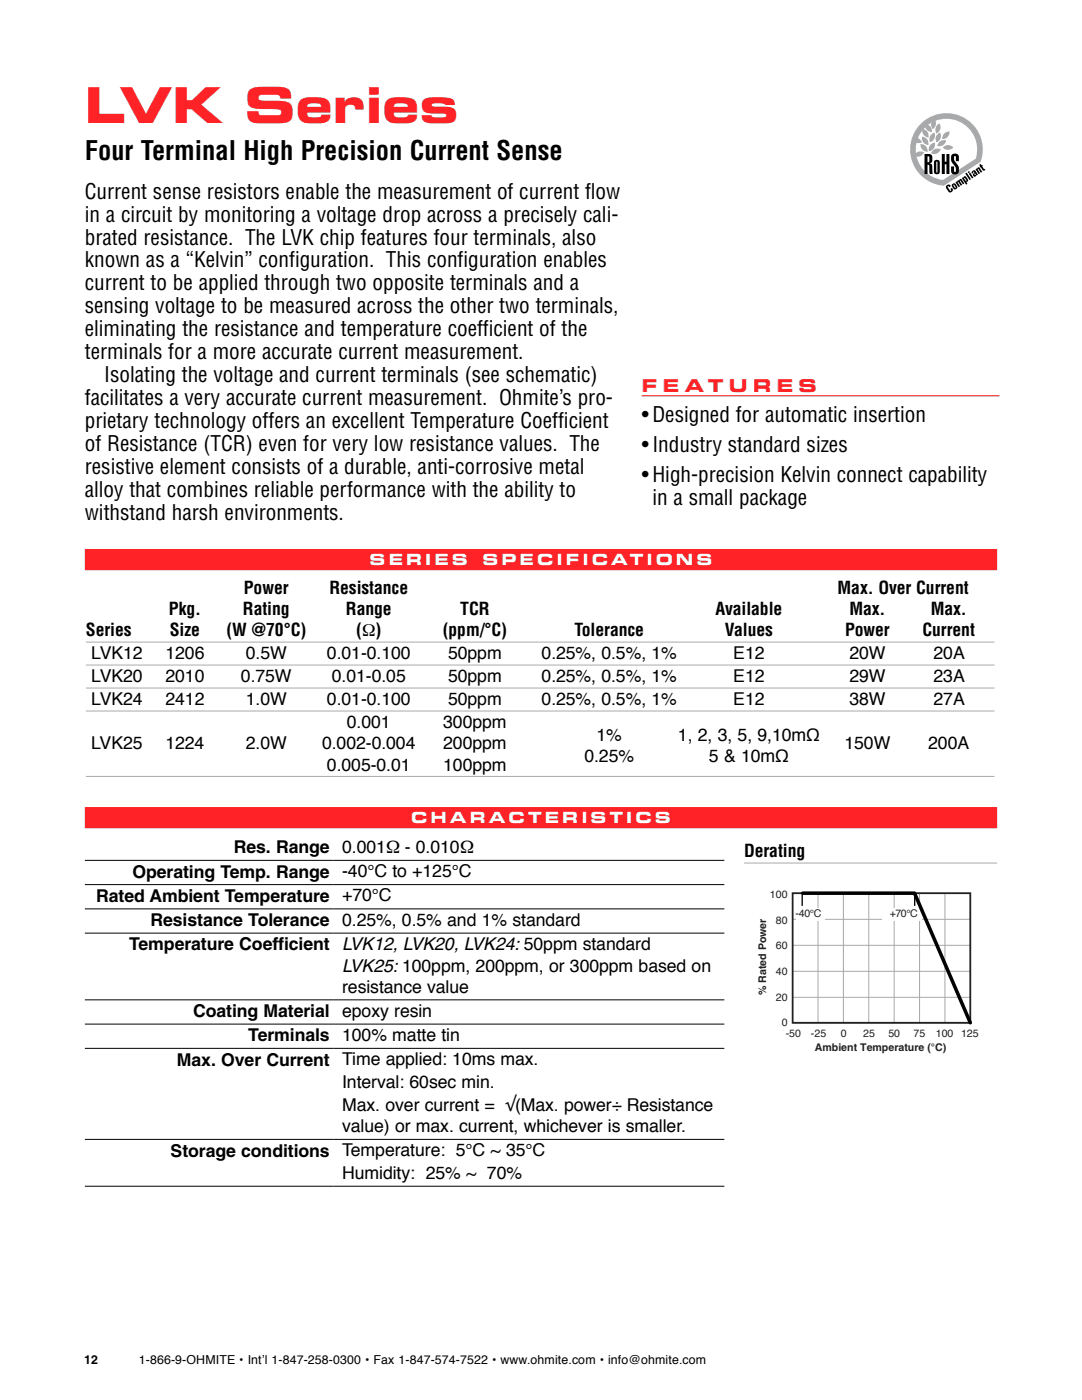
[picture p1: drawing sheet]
<svg xmlns="http://www.w3.org/2000/svg" width="216mm" height="279mm" viewBox="0 0 216 279" stroke-linecap="round" stroke-linejoin="round" font-family="sans-serif">
<defs><g id="words">
<text font-size="9.9" fill="#ff2227" x="16.9" y="24.6">LVK Series</text>
<text font-size="5.3" x="16.9" y="32">Four Terminal High Precision Current Sense</text>
<g font-size="4.2">
<text x="16.9" y="39.6">Current sense resistors enable the measurement of current flow</text>
<text x="16.9" y="44.2">in a circuit by monitoring a voltage drop across a precisely cali-</text>
<text x="16.9" y="48.8">brated resistance. The LVK chip features four terminals, also</text>
<text x="16.9" y="53.4">known as a “Kelvin” configuration. This configuration enables</text>
<text x="16.9" y="58">current to be applied through two opposite terminals and a</text>
<text x="16.9" y="62.6">sensing voltage to be measured across the other two terminals,</text>
<text x="16.9" y="67.1">eliminating the resistance and temperature coefficient of the</text>
<text x="16.9" y="71.7">terminals for a more accurate current measurement.</text>
<text x="20.8" y="76.3">Isolating the voltage and current terminals (see schematic)</text>
<text x="16.9" y="80.9">facilitates a very accurate current measurement. Ohmite’s pro-</text>
<text x="16.9" y="85.5">prietary technology offers an excellent Temperature Coefficient</text>
<text x="128.1" y="84.2">• Designed for automatic insertion</text>
<text x="16.9" y="90.1">of Resistance (TCR) even for very low resistance values. The</text>
<text x="16.9" y="94.6">resistive element consists of a durable, anti-corrosive metal</text>
<text x="128.1" y="90.2">• Industry standard sizes</text>
<text x="16.9" y="99.2">alloy that combines reliable performance with the ability to</text>
<text x="128.1" y="96.2">• High-precision Kelvin connect capability</text>
<text x="130.2" y="100.8">in a small package</text>
<text x="16.9" y="103.8">withstand harsh environments.</text>
</g>
<text font-size="3.5" fill="#ff2227" x="128.1" y="78.2">F e a t u r e s</text>
<g font-size="3.5">
<text x="48.7" y="118.5">Power</text>
<text x="65.7" y="118.5">Resistance</text>
<text x="167.1" y="118.5">Max. Over Current</text>
<text x="33.7" y="122.8">Pkg.</text>
<text x="48.5" y="122.8">Rating</text>
<text x="69" y="122.8">Range</text>
<text x="91.8" y="122.8">TCR</text>
<text x="142.8" y="122.8">Available</text>
<text x="169.5" y="122.8">Max.</text>
<text x="185.7" y="122.8">Max.</text>
<text x="17.1" y="127">Series</text>
<text x="18.2" y="131.6">LVK12</text>
<text x="33" y="131.6">1206</text>
<text x="33.9" y="127">Size</text>
<text x="45.2" y="127">(W @70°C)</text>
<text x="49" y="131.6">0.5W</text>
<text x="65.2" y="131.6">0.01-0.100</text>
<text x="71.1" y="127">(Ω)</text>
<text x="88.3" y="127">(ppm/°C)</text>
<text x="89.4" y="131.6">50ppm</text>
<text x="108.1" y="131.6">0.25%, 0.5%, 1%</text>
<text x="114.6" y="127">Tolerance</text>
<text x="144.6" y="127">Values</text>
<text x="146.3" y="131.6">E12</text>
<text x="168.6" y="127">Power</text>
<text x="169.5" y="131.6">20W</text>
<text x="184.1" y="127">Current</text>
<text x="186.3" y="131.6">20A</text>
<text x="18.2" y="136.2">LVK20</text>
<text x="33" y="136.2">2010</text>
<text x="48.1" y="136.2">0.75W</text>
<text x="66.2" y="136.2">0.01-0.05</text>
<text x="89.4" y="136.2">50ppm</text>
<text x="108.1" y="136.2">0.25%, 0.5%, 1%</text>
<text x="146.3" y="136.2">E12</text>
<text x="169.5" y="136.2">29W</text>
<text x="186.3" y="136.2">23A</text>
<text x="18.2" y="140.8">LVK24</text>
<text x="33" y="140.8">2412</text>
<text x="49" y="140.8">1.0W</text>
<text x="65.2" y="140.8">0.01-0.100</text>
<text x="89.4" y="140.8">50ppm</text>
<text x="108.1" y="140.8">0.25%, 0.5%, 1%</text>
<text x="146.3" y="140.8">E12</text>
<text x="169.5" y="140.8">38W</text>
<text x="186.3" y="140.8">27A</text>
<text x="18.2" y="149.6">LVK25</text>
<text x="33" y="149.6">1224</text>
<text x="49" y="149.6">2.0W</text>
<text x="64.3" y="149.6">0.002-0.004</text>
<text x="69.2" y="145.3">0.001</text>
<text x="88.4" y="145.3">300ppm</text>
<text x="88.4" y="149.6">200ppm</text>
<text x="119" y="147.8">1%</text>
<text x="135.3" y="147.8">1, 2, 3, 5, 9,10mΩ</text>
<text x="168.5" y="149.6">150W</text>
<text x="185.2" y="149.6">200A</text>
<text x="65.2" y="153.8">0.005-0.01</text>
<text x="88.4" y="153.8">100ppm</text>
<text x="116.6" y="152">0.25%</text>
<text x="141.5" y="152">5 &amp; 10mΩ</text>
<text x="46.6" y="170.3">Res. Range 0.001Ω - 0.010Ω</text>
<text x="148.5" y="171.1">Derating</text>
<text x="19.2" y="180">Rated Ambient Temperature</text>
<text x="26.4" y="175.1">Operating Temp. Range</text>
<text x="68.3" y="175.1">-40°C to +125°C</text>
<text x="68.3" y="179.9">+70°C</text>
<text x="30" y="184.8">Resistance Tolerance</text>
<text x="68.3" y="184.7">0.25%, 0.5% and 1% standard</text>
<text x="25.8" y="189.7">Temperature Coefficient LVK12, LVK20, LVK24: 50ppm standard</text>
<text x="68.3" y="193.9">LVK25: 100ppm, 200ppm, or 300ppm based on</text>
<text x="38.5" y="203">Coating Material</text>
<text x="68.3" y="198.1">resistance value</text>
<text x="68.3" y="202.9">epoxy resin</text>
<text x="49.5" y="207.8">Terminals 100% matte tin</text>
<text x="35.3" y="212.7">Max. Over Current</text>
<text x="68.3" y="212.6">Time applied: 10ms max.</text>
<text x="68.3" y="217.2">Interval: 60sec min.</text>
<text x="68.3" y="221.7">Max. over current = √(Max. power÷ Resistance</text>
<text x="68.3" y="226">value) or max. current, whichever is smaller.</text>
<text x="34.1" y="230.8">Storage conditions Temperature: 5°C ~ 35°C</text>
<text x="68.3" y="235.3">Humidity: 25% ~ 70%</text>
</g>
<g font-size="3.1" fill="#fff">
<text x="73.8" y="112.8">S e r i e s</text>
<text x="96.2" y="112.8">S p e c i f i c at i o n s</text>
<text x="82" y="164.3">c h a r a c t e r i s t i c s</text>
</g>
<g font-size="2.5">
<text x="16.8" y="272.2">12</text>
<text x="27.7" y="272.1">1-866-9-OHMITE • Int’l 1-847-258-0300 • Fax 1-847-574-7522 • www.ohmite.com • info@ohmite.com</text>
</g>
<g font-size="2.1" fill="#231f20">
<text x="153.6" y="179.2">100</text>
<text x="154.8" y="184.3">80</text>
<text x="158.7" y="183.1">-40°C</text>
<text x="177.6" y="183.1">+70°C</text>
<text x="154.8" y="189.4">60</text>
<text x="154.8" y="194.6">40</text>
<text x="152.9" y="198.6" transform="rotate(-90 152.9 198.6)">% Rated Power</text>
<text x="154.8" y="199.7">20</text>
<text x="156" y="204.8">0</text>
<text x="156.8" y="206.9">-50</text>
<text x="161.8" y="206.9">-25</text>
<text x="162.6" y="209.7">Ambient Temperature (°C)</text>
<text x="167.8" y="206.9">0</text>
<text x="172.2" y="206.9">25</text>
<text x="177.3" y="206.9">50</text>
<text x="182.3" y="206.9">75</text>
<text x="186.7" y="206.9">100</text>
<text x="191.8" y="206.9">125</text>
</g>
</g></defs>
<path d="M17.1 128.1h181.3M17.1 132.7h181.3M17.1 137.3h181.3M17.1 141.9h181.3M17.1 155h181.3" fill="none" stroke="#a7a9ac" stroke-width=".2"/>
<path d="M184.7 25.3a6.1 6.1 0 0 1 7.5-.6 6.1 6.1 0 0 1 2.5 7l-6.5 4.2a6.1 6.1 0 0 1-5.2-4.2 6.1 6.1 0 0 1 1.7-6.4zM184 24.4a7.3 7.3 0 0 0-2 7.8 7.3 7.3 0 0 0 6.3 4.9l7.4-4.8a7.3 7.3 0 0 0-2.8-8.5 7.3 7.3 0 0 0-8.9 .6z" fill-rule="evenodd" fill="#a7a9ac"/>
<path d="M188.8 37.1l.2-.2a.45 .45 0 0 1 .7 .3l-.3 .2-.1-.2-.2 .1 .5 .8 .2-.1-.2-.3 .4-.2a.51 .51 0 0 1 0 .8 .51 .51 0 0 1-.8-.1l-.5-.8zM190.7 36.4l.2-.2 .1 .1a.27 .27 0 0 1 .1-.3 .27 .27 0 0 1 .3 0 .29 .29 0 0 1 .2-.3 .29 .29 0 0 1 .3 .1l.5 .8-.3 .2-.5-.7 .4 .8-.3 .2-.6-.8 .5 .9-.3 .1zM192.6 34.6l.3-.2 .8 1.4-.2 .1zM194.7 33.8l.2-.2 .1 .1a.27 .27 0 0 1 .1-.3 .27 .27 0 0 1 .4 .1l.5 .8-.3 .2-.6-.8 .5 .9-.3 .2zM195.4 32.9l.3-.2 .2 .3 .1-.1 .1 .2-.1 .1 .3 .5h.2l.1 .2-.4 .2-.5-.7h-.1z" fill="#000"/>
<g fill="#000">
<path d="M190.3 36.9l-.1 .1 .5 .5v-.1zM190 36.8l.6-.2 .4 .6a.44 .44 0 0 1-.2 .5 .44 .44 0 0 1-.6-.1l-.3-.5z" fill-rule="evenodd"/>
<path d="M191.9 35.5l.3-.1 .1 .1a.3 .3 0 0 1 .2-.3 .3 .3 0 0 1 .3 .2l.3 .3a.3 .3 0 0 1 .1 .4 .3 .3 0 0 1-.4 .2l.3 .4-.3 .2zM192.4 35.5v.2l.4 .4v-.2z" fill-rule="evenodd"/>
<path d="M193.1 34.3l.3-.2 .1 .3-.2 .1zM193.3 34.6l.3-.1 .6 .9-.3 .2z" fill-rule="evenodd"/>
<path d="M194 34.2l.6-.2 .6 .8-.4 .1a.37 .37 0 0 1-.6 .2 .37 .37 0 0 1 .2-.6l-.2-.2v.2l-.3 .2v-.3zM194.5 34.6l-.1 .2 .2 .1 .1-.1z" fill-rule="evenodd"/>
</g>
<g fill="#a7a9ac">
<path d="M182.7 30.6l.8-.4 .9 .2a1.37 1.37 0 0 1-2 .7z"/>
<path d="M185.7 28.8l.8-.4a1.37 1.37 0 0 1-1.1 1.8v-.8z"/>
<path d="M183.7 28.7a1.38 1.38 0 0 1 1.4 1.6 1.37 1.37 0 0 1-1.4-1.6z"/>
<path d="M186.1 30.1l.7-.4 .9 .1a1.37 1.37 0 0 1-1.9 .8z"/>
<path d="M188.1 29.4a1.38 1.38 0 0 1 2.1 0 1.37 1.37 0 0 1-2.1 0z"/>
<path d="M185.9 26.8l.5-.3a1.37 1.37 0 0 1-.8 1.9l-.1-.8z"/>
<path d="M184 27.3a1.38 1.38 0 0 1 1.2 1.6 1.37 1.37 0 0 1-1.2-1.6z"/>
<path d="M187.4 28.4l.8-.4h.6a1.37 1.37 0 0 1-1.8 1.1z"/>
<path d="M184.1 25.7a1.38 1.38 0 0 1 1.2 1.8 1.37 1.37 0 0 1-1.2-1.8z"/>
<path d="M182 27.6a1.38 1.38 0 0 1 2 .8 1.37 1.37 0 0 1-2-.8z"/>
<path d="M187.1 26.8l.5-.4a1.37 1.37 0 0 1-.7 2l-.2-.8z"/>
<path d="M184.6 24.8a1.38 1.38 0 0 1 1.4 1.5 1.37 1.37 0 0 1-1.4-1.5z"/>
<path d="M187 25l.5-.4a1.38 1.38 0 0 1-.6 2l-.3-.7z"/>
<path d="M188.3 26.7l.6-.4 .6-.1a1.37 1.37 0 0 1-1.5 1.5l.1-.5z"/>
<path d="M186.2 23.9l.2-.2a1.38 1.38 0 0 1-.3 2.1l-.3-.5v-.6z"/>
</g>
<g fill="#000">
<path d="M185.1 31.2v1.2h.1l.2-.2v-.8v-.2zM184.5 30.7l1.2 .1a1.27 1.27 0 0 1 .1 1.7l-.4 .1a.71 .71 0 0 1 .6 1l.1 1.1h-.6l-.1-1.7-.3-.1v1.8h-.6z" fill-rule="evenodd"/>
<path d="M186.9 32.3l-.1 2 .1 .1 .2-.1v-1.9zM186.5 32a.63 .63 0 0 1 1 .4v1.9a.6 .6 0 0 1-.6 .5 .6 .6 0 0 1-.5-.5v-1.9z" fill-rule="evenodd"/>
</g>
<path d="M187.9 30.7h.6v1.6h.4v-1.6h.5v4h-.5v-1.9h-.4v1.9h-.6zM189.9 30.9a.83 .83 0 0 1 .8-.2 .83 .83 0 0 1 .6 .6v.9h-.6v-.9l-.3-.1a1.77 1.77 0 0 0 .7 1.7 1.55 1.55 0 0 1 .1 1.6 .82 .82 0 0 1-.8 .3 .82 .82 0 0 1-.6-.7v-.9h.6v1l.3 .1a1.97 1.97 0 0 0-.8-1.9l-.1-.5z" fill="#000"/>
<path d="M16.9 171.7h127.6M16.9 176.5h127.6M16.9 181.4h127.6M16.9 186.2h127.6M16.9 199.5h127.6M16.9 204.4h127.6M16.9 209.2h127.6M16.9 227.4h127.6M16.9 236.7h127.6" fill="none" stroke="#000" stroke-width=".2"/>
<path d="M128.1 79h71.3" fill="none" stroke="#ff2227" stroke-width=".25"/>
<path d="M16.9 111.7h182.1M16.9 163.2h182.1" fill="none" stroke="#ff2227" stroke-width="4.2" stroke-linecap="butt"/>
<path d="M148.5 172.2h50.5" fill="none" stroke="#a7a9ac" stroke-width=".2"/>
<g fill="none" stroke="#a6a8ab" stroke-width=".2">
<path d="M158.1 178.3h35.5M158.2 178.3v25.9M163.2 178.3v25.9M168.3 178.3v25.9M173.4 178.3v25.9M178.4 178.3v25.9M183.5 178.3v25.9M188.6 178.3v25.9M193.6 178.3v25.9h-35.5M158.1 183.5h35.5M158.1 188.7h35.5M158.1 193.8h35.5"/>
<path d="M158.1 199h35.5"/>
</g>
<path d="M182.5 178.5v2.2" fill="none" stroke="#010101" stroke-width=".26"/>
<g fill="#fff">
<path d="M176 181.2h7.9v2.4h-7.9z"/>
<path d="M158.8 181.2h5.8v2.4h-5.8z"/>
</g>
<path d="M158.2 178.3h35.4v25.8h-35.4z" fill="none" stroke="#231f20" stroke-width=".35"/>
<path d="M160.2 178.3h22.3l11.1 25.8" fill="none" stroke="#010101" stroke-width=".71"/>
<path d="M160.1 178.5v2.2" fill="none" stroke="#010101" stroke-width=".26"/>
<use href="#words"/>
</svg>
